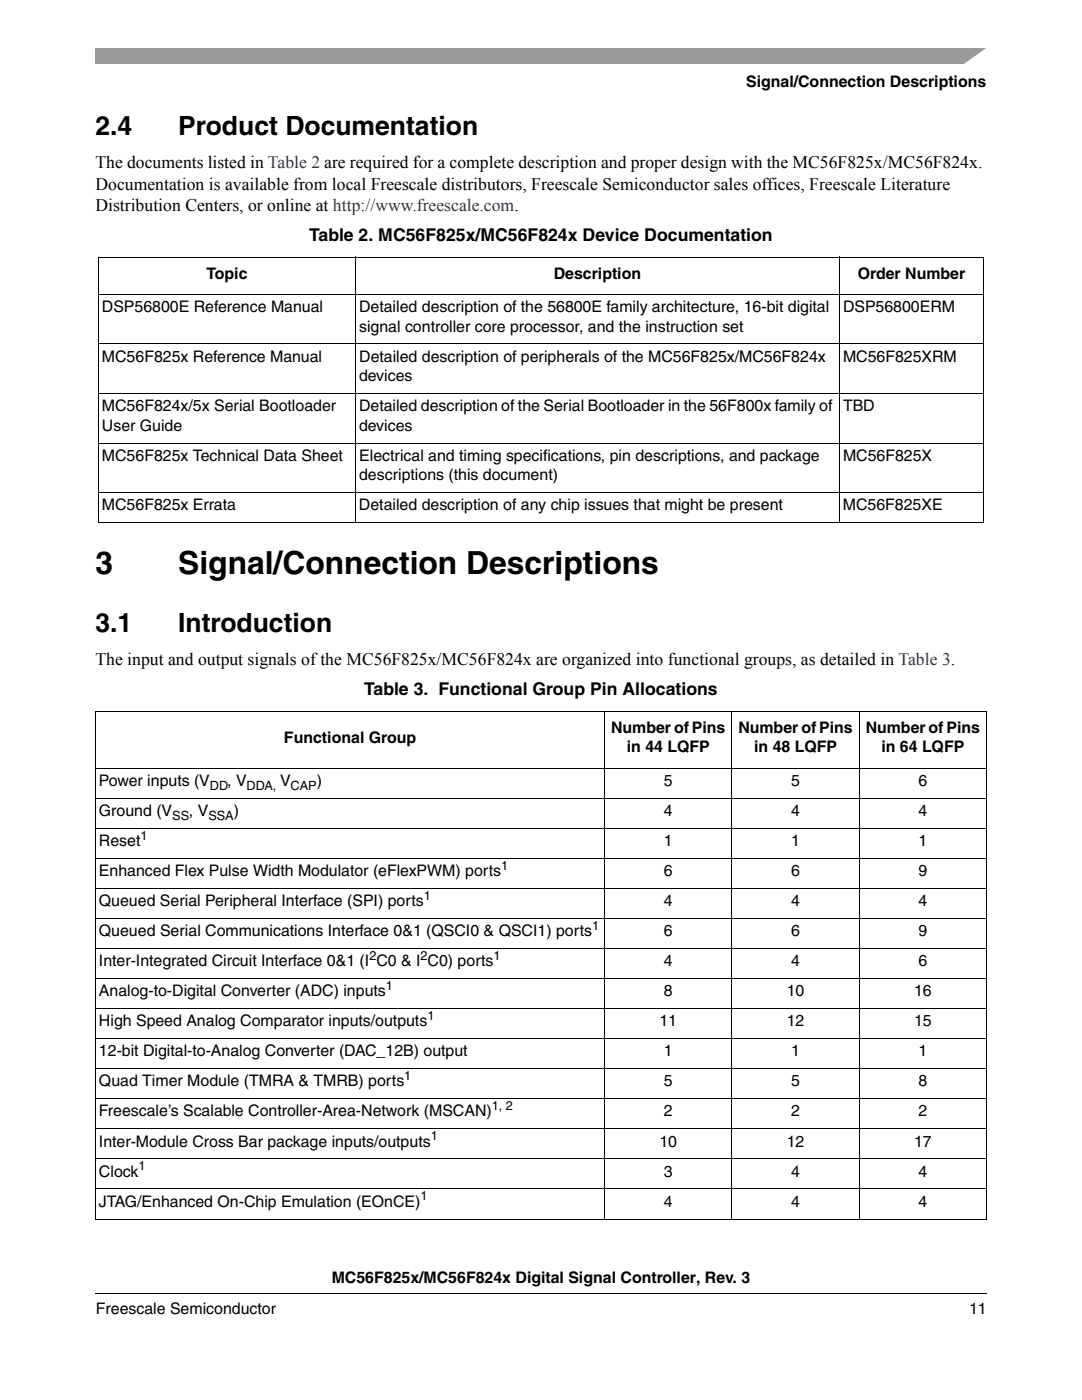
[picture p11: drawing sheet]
<svg xmlns="http://www.w3.org/2000/svg" width="216mm" height="279mm" viewBox="0 0 216 279" stroke-linecap="round" stroke-linejoin="round" font-family="sans-serif">
<defs><g id="words">
<g font-size="6.3">
<text x="19" y="114.5">3</text>
<text x="35.6" y="114.5">Signal/Connection Descriptions</text>
</g>
<g font-size="5.3">
<text x="19" y="27">2.4</text>
<text x="35.6" y="27">Product Documentation</text>
<text x="19" y="126.2">3.1</text>
<text x="35.6" y="126.2">Introduction</text>
</g>
<g font-size="3.5">
<text x="19" y="33.6">The documents listed in Table 2 are required for a complete description and proper design with the MC56F825x/MC56F824x.</text>
<text x="19" y="37.8">Documentation is available from local Freescale distributors, Freescale Semiconductor sales offices, Freescale Literature</text>
<text x="19" y="42.1">Distribution Centers, or online at http://www.freescale.com.</text>
<text x="61.7" y="48.1">Table 2. MC56F825x/MC56F824x Device Documentation</text>
<text x="19" y="132.7">The input and output signals of the MC56F825x/MC56F824x are organized into functional groups, as detailed in Table 3.</text>
<text x="72.7" y="138.7">Table 3. Functional Group Pin Allocations</text>
</g>
<g font-size="3.2">
<text x="148.9" y="17.4">Signal/Connection Descriptions</text>
<text x="41.2" y="55.6">Topic</text>
<text x="110.5" y="55.6">Description</text>
<text x="171.2" y="55.6">Order Number</text>
<text x="20.3" y="62.3">DSP56800E Reference Manual</text>
<text x="71.6" y="62.3">Detailed description of the 56800E family architecture, 16-bit digital</text>
<text x="168.2" y="62.3">DSP56800ERM</text>
<text x="71.6" y="66.2">signal controller core processor, and the instruction set</text>
<text x="20.3" y="72.2">MC56F825x Reference Manual</text>
<text x="71.6" y="76.1">devices</text>
<text x="71.7" y="72.2">Detailed description of peripherals of the MC56F825x/MC56F824x</text>
<text x="168.2" y="72.2">MC56F825XRM</text>
<text x="20.3" y="82.1">MC56F824x/5x Serial Bootloader</text>
<text x="71.6" y="82.1">Detailed description of the Serial Bootloader in the 56F800x family of</text>
<text x="168.2" y="82.1">TBD</text>
<text x="20.3" y="85.9">User Guide</text>
<text x="71.6" y="85.9">devices</text>
<text x="20.3" y="91.9">MC56F825x Technical Data Sheet</text>
<text x="71.6" y="95.8">descriptions (this document)</text>
<text x="71.7" y="91.9">Electrical and timing specifications, pin descriptions, and package</text>
<text x="168.2" y="91.9">MC56F825X</text>
<text x="20.3" y="101.8">MC56F825x Errata</text>
<text x="71.6" y="101.8">Detailed description of any chip issues that might be present</text>
<text x="168.2" y="101.8">MC56F825XE</text>
<text x="56.7" y="148.2">Functional Group</text>
<text x="121.9" y="146.3">Number of Pins</text>
<text x="147.3" y="146.3">Number of Pins</text>
<text x="172.7" y="146.3">Number of Pins</text>
<text x="125.1" y="150.1">in 44 LQFP</text>
<text x="150.5" y="150.1">in 48 LQFP</text>
<text x="175.9" y="150.1">in 64 LQFP</text>
<text x="19.7" y="156.8">Power inputs (V</text>
<text x="45.3" y="156.8">, V</text>
<text x="55.9" y="156.8">V</text>
<text x="63.2" y="156.8">)</text>
<text x="132.5" y="156.8">5</text>
<text x="157.9" y="156.8">5</text>
<text x="183.3" y="156.8">6</text>
<text x="19.7" y="162.8">Ground (V</text>
<text x="37.7" y="162.8">, V</text>
<text x="46.7" y="162.8">)</text>
<text x="132.5" y="162.8">4</text>
<text x="157.9" y="162.8">4</text>
<text x="183.3" y="162.8">4</text>
<text x="19.7" y="168.8">Reset</text>
<text x="132.5" y="168.8">1</text>
<text x="157.9" y="168.8">1</text>
<text x="183.3" y="168.8">1</text>
<text x="19.7" y="174.8">Enhanced Flex Pulse Width Modulator (eFlexPWM) ports</text>
<text x="132.5" y="174.8">6</text>
<text x="157.9" y="174.8">6</text>
<text x="183.3" y="174.8">9</text>
<text x="19.7" y="180.8">Queued Serial Peripheral Interface (SPI) ports</text>
<text x="132.5" y="180.8">4</text>
<text x="157.9" y="180.8">4</text>
<text x="183.3" y="180.8">4</text>
<text x="19.7" y="186.8">Queued Serial Communications Interface 0&amp;1 (QSCI0 &amp; QSCI1) ports</text>
<text x="132.5" y="186.8">6</text>
<text x="157.9" y="186.8">6</text>
<text x="183.3" y="186.8">9</text>
<text x="19.7" y="192.8">Inter-Integrated Circuit Interface 0&amp;1 (I C0 &amp; I C0) ports</text>
<text x="132.5" y="192.8">4</text>
<text x="157.9" y="192.8">4</text>
<text x="183.3" y="192.8">6</text>
<text x="19.7" y="198.8">Analog-to-Digital Converter (ADC) inputs</text>
<text x="132.5" y="198.8">8</text>
<text x="157" y="198.8">10</text>
<text x="182.4" y="198.8">16</text>
<text x="19.7" y="204.8">High Speed Analog Comparator inputs/outputs</text>
<text x="131.6" y="204.8">11</text>
<text x="157" y="204.8">12</text>
<text x="182.4" y="204.8">15</text>
<text x="19.7" y="210.8">12-bit Digital-to-Analog Converter (DAC_12B) output</text>
<text x="132.4" y="210.8">1</text>
<text x="157.8" y="210.8">1</text>
<text x="183.3" y="210.8">1</text>
<text x="19.7" y="216.8">Quad Timer Module (TMRA &amp; TMRB) ports</text>
<text x="132.5" y="216.8">5</text>
<text x="157.9" y="216.8">5</text>
<text x="183.3" y="216.8">8</text>
<text x="19.7" y="222.8">Freescale’s Scalable Controller-Area-Network (MSCAN)</text>
<text x="132.5" y="222.8">2</text>
<text x="157.9" y="222.8">2</text>
<text x="183.3" y="222.8">2</text>
<text x="19.7" y="228.8">Inter-Module Cross Bar package inputs/outputs</text>
<text x="131.6" y="228.8">10</text>
<text x="157" y="228.8">12</text>
<text x="182.4" y="228.8">17</text>
<text x="19.7" y="234.8">Clock</text>
<text x="132.5" y="234.8">3</text>
<text x="157.9" y="234.8">4</text>
<text x="183.3" y="234.8">4</text>
<text x="19.7" y="240.8">JTAG/Enhanced On-Chip Emulation (EOnCE)</text>
<text x="132.5" y="240.8">4</text>
<text x="157.9" y="240.8">4</text>
<text x="183.3" y="240.8">4</text>
<text x="66.2" y="256.1">MC56F825x/MC56F824x Digital Signal Controller, Rev. 3</text>
<text x="19.1" y="262.2">Freescale Semiconductor</text>
<text x="193.4" y="262.2">11</text>
</g>
<g font-size="2.5">
<text x="41.9" y="157.6">DD</text>
<text x="49.2" y="157.6">DDA,</text>
<text x="58" y="157.6">CAP</text>
<text x="28" y="167.6">1</text>
<text x="34.4" y="163.6">SS</text>
<text x="41.6" y="163.6">SSA</text>
<text x="100" y="173.6">1</text>
<text x="84.5" y="179.6">1</text>
<text x="118.1" y="185.6">1</text>
<text x="73.7" y="191.6">2</text>
<text x="83.9" y="191.6">2</text>
<text x="98.5" y="191.6">1</text>
<text x="77" y="197.5">1</text>
<text x="85.3" y="203.6">1</text>
<text x="80.7" y="215.5">1</text>
<text x="98.1" y="221.6">1, 2</text>
<text x="86" y="227.5">1</text>
<text x="27.6" y="233.6">1</text>
<text x="83.9" y="239.5">1</text>
</g>
</g></defs>
<path d="M19 258v.2z" fill="#000"/>
<path d="M19 258.1h177.8" fill="none" stroke="#000" stroke-width=".2"/>
<path d="M19 9.5h177.8v3.2h-177.8z" fill="#9a9a9a"/>
<path d="M192 13l5.3-3.8h1.5v3.8z" fill="#fff"/>
<g fill="none" stroke="#000" stroke-width=".2">
<path d="M19.6 51.4h176.7M19.6 58.8h176.7M19.6 51.5v52.7M71 51.3v53.1M167.5 51.3v53.1M196.3 51.5v52.7M19.6 68.6h176.7M19.6 78.5h176.7M19.6 88.4h176.7M19.6 98.3h176.7M19.6 104.3h176.7M19 142h177.9"/>
<path d="M19 153.3h177.9M19 159.3h177.9M19 142.1v101.1M120.6 141.9v101.5M146.1 141.9v101.5M171.5 141.9v101.5M196.8 142.1v101.1M19 165.3h177.9M19 171.3h177.9M19 177.3h177.9M19 183.3h177.9M19 189.3h177.9"/>
<path d="M19 195.3h177.9M19 201.3h177.9M19 207.3h177.9M19 213.3h177.9M19 219.3h177.9M19 225.3h177.9M19 231.3h177.9M19 237.3h177.9M19 243.3h177.9"/>
</g>
<use href="#words"/>
</svg>
